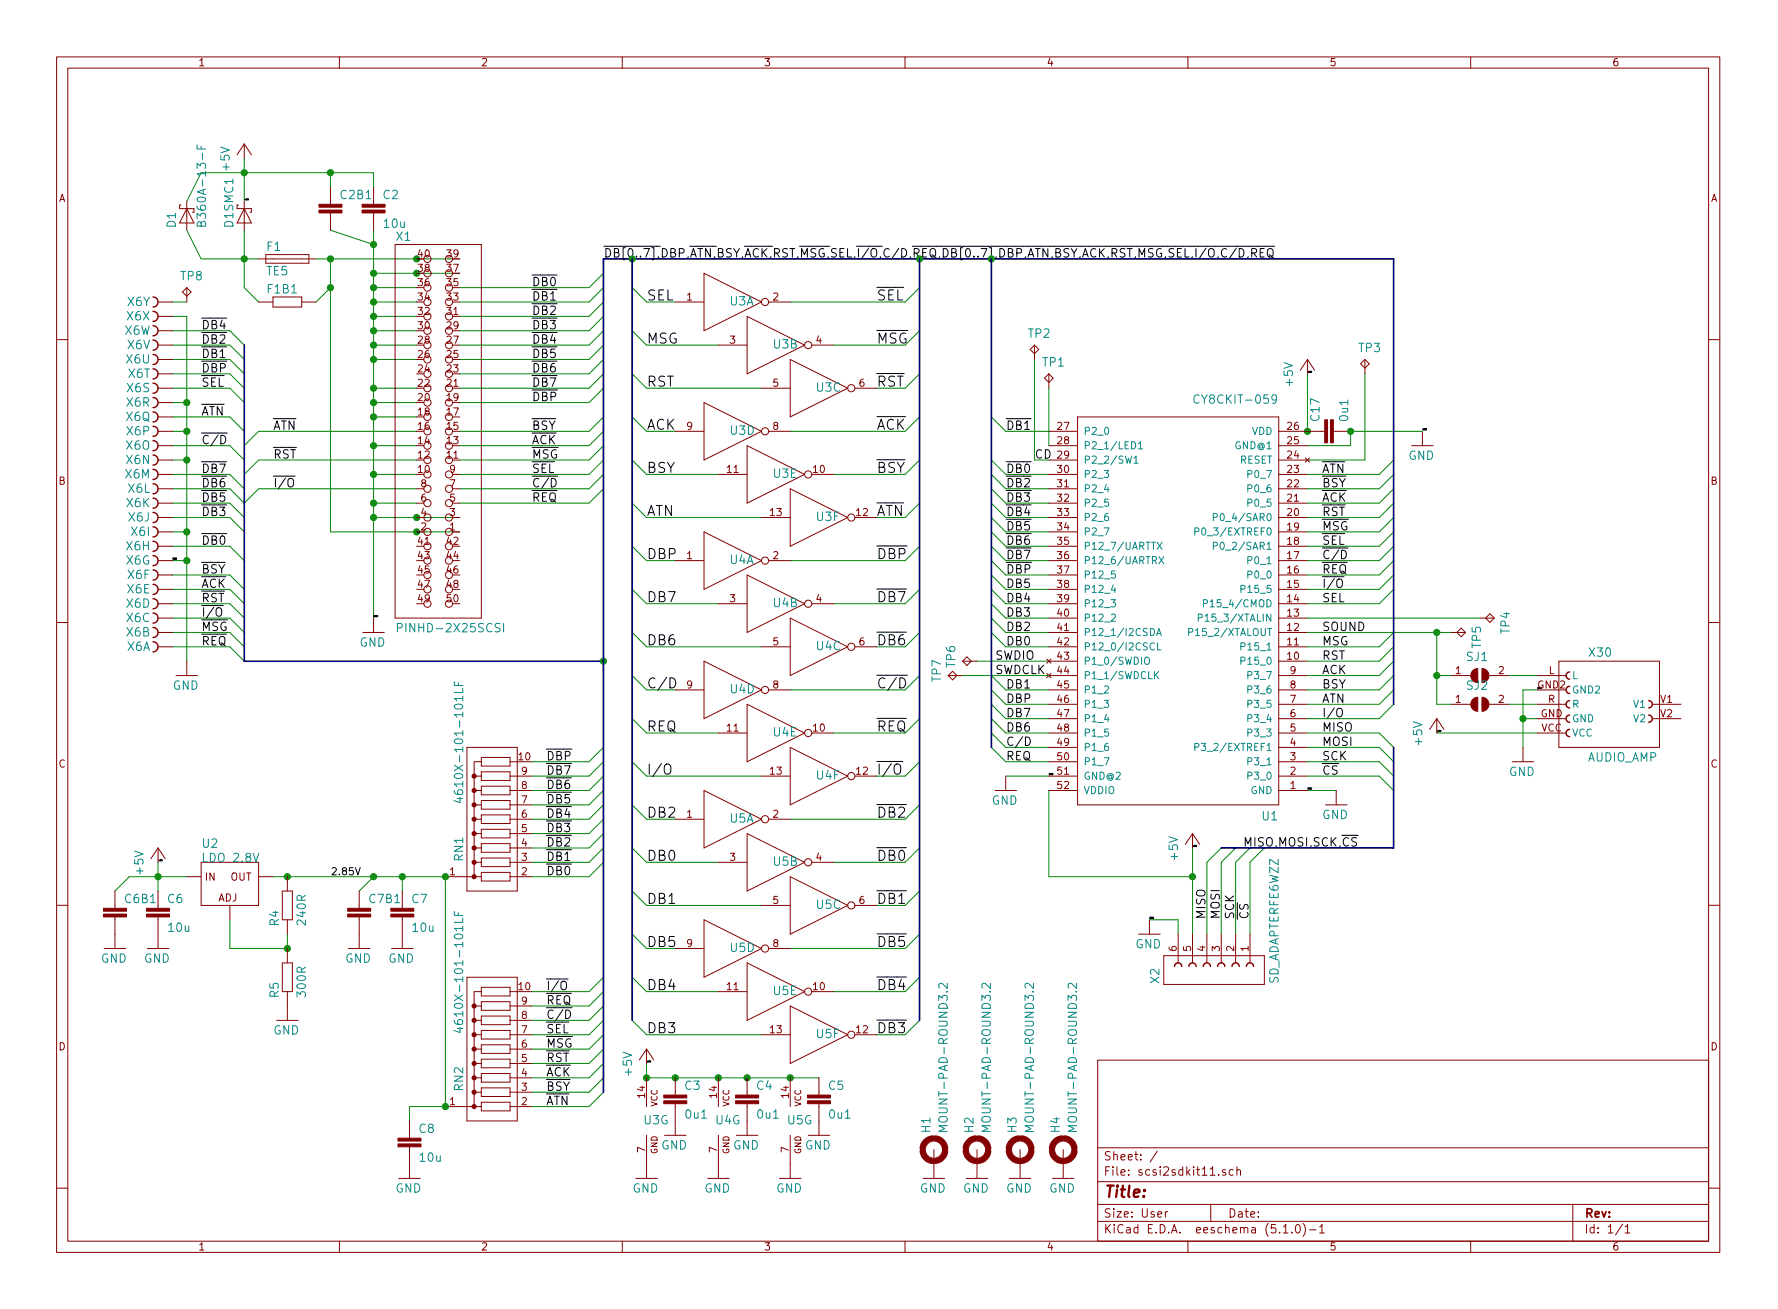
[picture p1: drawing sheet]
<svg xmlns="http://www.w3.org/2000/svg" width="314mm" height="231mm" viewBox="0 0 314 231" stroke-linecap="round" stroke-linejoin="round" font-family="sans-serif">
<defs><g id="words">
<text font-size="2.8" fill="#840000" x="195" y="211.7">Title:</text>
<g font-size="2.5">
<text x="114.3" y="53.1">SEL</text>
<text x="154.9" y="53.1">SEL</text>
<text x="114.3" y="60.8">MSG</text>
<text x="154.9" y="60.8">MSG</text>
<text x="114.3" y="68.4">RST</text>
<text x="154.9" y="68.4">RST</text>
<text x="114.3" y="76">ACK</text>
<text x="154.9" y="76">ACK</text>
<text x="114.3" y="83.6">BSY</text>
<text x="154.9" y="83.6">BSY</text>
<text x="114.3" y="91.2">ATN</text>
<text x="154.9" y="91.2">ATN</text>
<text x="114.3" y="98.9">DBP</text>
<text x="154.9" y="98.9">DBP</text>
<text x="114.3" y="106.5">DB7</text>
<text x="154.9" y="106.5">DB7</text>
<text x="114.3" y="114.1">DB6</text>
<text x="154.9" y="114.1">DB6</text>
<text x="114.3" y="121.7">C/D</text>
<text x="154.9" y="121.7">C/D</text>
<text x="114.3" y="129.3">REQ</text>
<text x="154.9" y="129.3">REQ</text>
<text x="114.3" y="137">I/O</text>
<text x="154.9" y="137">I/O</text>
<text x="114.3" y="144.6">DB2</text>
<text x="154.9" y="144.6">DB2</text>
<text x="114.3" y="152.2">DB0</text>
<text x="154.9" y="152.2">DB0</text>
<text x="114.3" y="159.8">DB1</text>
<text x="154.9" y="159.8">DB1</text>
<text x="114.3" y="167.4">DB5</text>
<text x="154.9" y="167.4">DB5</text>
<text x="114.3" y="175.1">DB4</text>
<text x="154.9" y="175.1">DB4</text>
<text x="114.3" y="182.7">DB3</text>
<text x="154.9" y="182.7">DB3</text>
</g>
<g font-size="2.1" fill="#008484">
<text x="40.6" y="30.1" transform="rotate(-90 40.6 30.1)">+5V</text>
<text x="60.3" y="35.2">C2B1</text>
<text x="67.8" y="35.2">C2</text>
<text x="31.1" y="40.2" transform="rotate(-90 31.1 40.2)">D1</text>
<text x="36.4" y="38.6" transform="rotate(-90 36.4 38.6)">B360A-13-F</text>
<text x="41.2" y="40.1" transform="rotate(-90 41.2 40.1)">D1SMC1</text>
<text x="67.9" y="40.3">10u</text>
<text x="47.2" y="44.4">F1</text>
<text x="70.1" y="42.6">X1</text>
<text x="32" y="49.6">TP8</text>
<text x="47.1" y="48.7">TE5</text>
<text x="47.3" y="51.9">F1B1</text>
<text x="22" y="59.2">X6W</text>
<text x="22.5" y="56.6">X6X</text>
<text x="22.6" y="54.1">X6Y</text>
<text x="129" y="54">U3A</text>
<text x="181.8" y="59.7">TP2</text>
<text x="22.4" y="64.3">X6U</text>
<text x="22.6" y="61.7">X6V</text>
<text x="136.8" y="61.6">U3B</text>
<text x="184.4" y="64.8">TP1</text>
<text x="240.2" y="62.3">TP3</text>
<text x="22.4" y="71.9">X6R</text>
<text x="22.5" y="69.3">X6S</text>
<text x="22.7" y="66.8">X6T</text>
<text x="144.4" y="69.2">U3C</text>
<text x="211.8" y="71.4">CY8CKIT-059</text>
<text x="228.6" y="68.2" transform="rotate(-90 228.6 68.2)">+5V</text>
<text x="22.3" y="74.4">X6Q</text>
<text x="22.5" y="77">X6P</text>
<text x="129.1" y="76.9">U3D</text>
<text x="233.3" y="74.4" transform="rotate(-90 233.3 74.4)">C17</text>
<text x="238.4" y="74.3" transform="rotate(-90 238.4 74.3)">0u1</text>
<text x="22.3" y="79.5">X6O</text>
<text x="22.4" y="82">X6N</text>
<text x="249" y="81.3">GND</text>
<text x="22.2" y="84.6">X6M</text>
<text x="22.4" y="89.7">X6K</text>
<text x="22.7" y="87.1">X6L</text>
<text x="136.7" y="84.5">U3E</text>
<text x="22.7" y="92.2">X6J</text>
<text x="23.3" y="94.7">X6I</text>
<text x="144.4" y="92.1">U3F</text>
<text x="22.3" y="99.8">X6G</text>
<text x="22.4" y="97.3">X6H</text>
<text x="129" y="99.7">U4A</text>
<text x="22.4" y="107.4">X6D</text>
<text x="22.5" y="104.9">X6E</text>
<text x="22.6" y="102.4">X6F</text>
<text x="136.8" y="107.3">U4B</text>
<text x="22.4" y="112.5">X6B</text>
<text x="22.4" y="110">X6C</text>
<text x="71.2" y="111.8">PINHD-2X25SCSI</text>
<text x="266.9" y="112" transform="rotate(-90 266.9 112)">TP4</text>
<text x="22.5" y="115.1">X6A</text>
<text x="63.6" y="114.3">GND</text>
<text x="144.4" y="115">U4C</text>
<text x="168.9" y="118" transform="rotate(-90 168.9 118)">TP6</text>
<text x="259.3" y="116.9">SJ1</text>
<text x="261.8" y="114.6" transform="rotate(-90 261.8 114.6)">TP5</text>
<text x="281" y="116.1">X30</text>
<text x="30.5" y="121.9">GND</text>
<text x="129.1" y="122.6">U4D</text>
<text x="166.3" y="120.5" transform="rotate(-90 166.3 120.5)">TP7</text>
<text x="259.3" y="121.9">SJ2</text>
<text x="136.7" y="130.2">U4E</text>
<text x="251.4" y="131.7" transform="rotate(-90 251.4 131.7)">+5V</text>
<text x="144.4" y="137.8">U4F</text>
<text x="266.8" y="137.2">GND</text>
<text x="280.6" y="134.6">AUDIO_AMP</text>
<text x="81.9" y="139.7" transform="rotate(-90 81.9 139.7)">4610X-101-101LF</text>
<text x="175.3" y="142.3">GND</text>
<text x="35.8" y="149.9">U2</text>
<text x="129" y="145.4">U5A</text>
<text x="223.2" y="145">U1</text>
<text x="233.7" y="144.8">GND</text>
<text x="25.4" y="154.5" transform="rotate(-90 25.4 154.5)">+5V</text>
<text x="36.1" y="152.4">LDO 2.8V</text>
<text x="81.9" y="152.2" transform="rotate(-90 81.9 152.2)">RN1</text>
<text x="136.8" y="153.1">U5B</text>
<text x="208.3" y="152" transform="rotate(-90 208.3 152)">+5V</text>
<text x="22.2" y="159.7">C6B1</text>
<text x="29.7" y="159.7">C6</text>
<text x="65.4" y="159.7">C7B1</text>
<text x="72.8" y="159.7">C7</text>
<text x="144.4" y="160.7">U5C</text>
<text x="29.8" y="164.7">10u</text>
<text x="49.3" y="163.7" transform="rotate(-90 49.3 163.7)">R4</text>
<text x="54.1" y="163.4" transform="rotate(-90 54.1 163.4)">240R</text>
<text x="73" y="164.7">10u</text>
<text x="200.7" y="167.7">GND</text>
<text x="17.8" y="170.2">GND</text>
<text x="25.5" y="170.2">GND</text>
<text x="61" y="170.2">GND</text>
<text x="68.6" y="170.2">GND</text>
<text x="129.1" y="168.3">U5D</text>
<text x="205" y="173.8" transform="rotate(-90 205 173.8)">X2</text>
<text x="49.3" y="176.4" transform="rotate(-90 49.3 176.4)">R5</text>
<text x="54.1" y="176.1" transform="rotate(-90 54.1 176.1)">300R</text>
<text x="136.7" y="175.9">U5E</text>
<text x="226" y="174.1" transform="rotate(-90 226 174.1)">SD_ADAPTERFE6WZZ</text>
<text x="48.3" y="182.9">GND</text>
<text x="81.9" y="180.3" transform="rotate(-90 81.9 180.3)">4610X-101-101LF</text>
<text x="144.4" y="183.5">U5F</text>
<text x="111.7" y="190.1" transform="rotate(-90 111.7 190.1)">+5V</text>
<text x="81.9" y="192.8" transform="rotate(-90 81.9 192.8)">RN2</text>
<text x="121.1" y="192.7">C3</text>
<text x="121.3" y="197.8">0u1</text>
<text x="133.8" y="192.7">C4</text>
<text x="134" y="197.8">0u1</text>
<text x="146.5" y="192.7">C5</text>
<text x="146.7" y="197.8">0u1</text>
<text x="74.1" y="200.3">C8</text>
<text x="113.8" y="198.8">U3G</text>
<text x="116.9" y="203.2">GND</text>
<text x="126.5" y="198.8">U4G</text>
<text x="129.6" y="203.2">GND</text>
<text x="139.2" y="198.8">U5G</text>
<text x="142.3" y="203.2">GND</text>
<text x="164.5" y="200.2" transform="rotate(-90 164.5 200.2)">H1</text>
<text x="167.5" y="199" transform="rotate(-90 167.5 199)">MOUNT-PAD-ROUND3.2</text>
<text x="172.1" y="200.2" transform="rotate(-90 172.1 200.2)">H2</text>
<text x="175.2" y="199" transform="rotate(-90 175.2 199)">MOUNT-PAD-ROUND3.2</text>
<text x="179.7" y="200.2" transform="rotate(-90 179.7 200.2)">H3</text>
<text x="182.8" y="199" transform="rotate(-90 182.8 199)">MOUNT-PAD-ROUND3.2</text>
<text x="187.4" y="200.2" transform="rotate(-90 187.4 200.2)">H4</text>
<text x="190.4" y="199" transform="rotate(-90 190.4 199)">MOUNT-PAD-ROUND3.2</text>
<text x="74.3" y="205.4">10u</text>
<text x="69.9" y="210.8">GND</text>
<text x="111.8" y="210.8">GND</text>
<text x="124.5" y="210.8">GND</text>
<text x="137.2" y="210.8">GND</text>
<text x="162.6" y="210.8">GND</text>
<text x="170.2" y="210.8">GND</text>
<text x="177.9" y="210.8">GND</text>
<text x="185.5" y="210.8">GND</text>
</g>
<g font-size="2.1" fill="#008400">
<text x="106.7" y="45.5">DB[0..7],DBP,ATN,BSY,ACK,RST,MSG,SEL,I/O,C/D,REQ,DB[0..7],DBP,ATN,BSY,ACK,RST,MSG,SEL,I/O,C/D,REQ</text>
<text x="182.9" y="81.1">CD</text>
</g>
<g font-size="2.1">
<text x="94" y="50.6">DB0</text>
<text x="94" y="53.1">DB1</text>
<text x="35.6" y="58.2">DB4</text>
<text x="94" y="55.7">DB2</text>
<text x="94" y="58.2">DB3</text>
<text x="35.6" y="63.3">DB1</text>
<text x="35.6" y="60.8">DB2</text>
<text x="35.6" y="65.8">DBP</text>
<text x="94" y="60.8">DB4</text>
<text x="94" y="63.3">DB5</text>
<text x="94" y="65.8">DB6</text>
<text x="35.6" y="68.4">SEL</text>
<text x="94" y="68.4">DB7</text>
<text x="94" y="70.9">DBP</text>
<text x="35.6" y="73.5">ATN</text>
<text x="48.3" y="76">ATN</text>
<text x="94" y="76">BSY</text>
<text x="177.8" y="76">DB1</text>
<text x="35.6" y="83.6">DB7</text>
<text x="35.6" y="78.5">C/D</text>
<text x="48.3" y="81.1">RST</text>
<text x="94" y="78.5">ACK</text>
<text x="94" y="81.1">MSG</text>
<text x="94" y="83.6">SEL</text>
<text x="177.8" y="83.6">DB0</text>
<text x="233.7" y="83.6">ATN</text>
<text x="35.6" y="88.7">DB5</text>
<text x="35.6" y="86.2">DB6</text>
<text x="48.3" y="86.2">I/O</text>
<text x="94" y="86.2">C/D</text>
<text x="94" y="88.7">REQ</text>
<text x="177.8" y="86.2">DB2</text>
<text x="177.8" y="88.7">DB3</text>
<text x="233.7" y="86.2">BSY</text>
<text x="233.7" y="88.7">ACK</text>
<text x="35.6" y="91.2">DB3</text>
<text x="177.8" y="91.2">DB4</text>
<text x="177.8" y="93.8">DB5</text>
<text x="233.7" y="93.8">MSG</text>
<text x="233.7" y="91.2">RST</text>
<text x="35.6" y="96.3">DB0</text>
<text x="35.6" y="101.4">BSY</text>
<text x="177.8" y="96.3">DB6</text>
<text x="177.8" y="98.9">DB7</text>
<text x="177.8" y="101.4">DBP</text>
<text x="233.7" y="96.3">SEL</text>
<text x="233.7" y="98.9">C/D</text>
<text x="233.7" y="101.4">REQ</text>
<text x="35.6" y="103.9">ACK</text>
<text x="35.6" y="106.5">RST</text>
<text x="177.8" y="106.5">DB4</text>
<text x="177.8" y="103.9">DB5</text>
<text x="233.7" y="106.5">SEL</text>
<text x="233.7" y="103.9">I/O</text>
<text x="35.6" y="111.6">MSG</text>
<text x="35.6" y="109">I/O</text>
<text x="177.8" y="111.6">DB2</text>
<text x="177.8" y="109">DB3</text>
<text x="233.7" y="111.6">SOUND</text>
<text x="35.6" y="114.1">REQ</text>
<text x="175.9" y="116.6">SWDIO</text>
<text x="175.9" y="119.2">SWDCLK</text>
<text x="177.8" y="114.1">DB0</text>
<text x="233.7" y="116.6">RST</text>
<text x="233.7" y="114.1">MSG</text>
<text x="233.7" y="119.2">ACK</text>
<text x="177.8" y="124.3">DBP</text>
<text x="177.8" y="121.7">DB1</text>
<text x="233.7" y="121.7">BSY</text>
<text x="233.7" y="124.3">ATN</text>
<text x="177.8" y="131.9">C/D</text>
<text x="177.8" y="129.3">DB6</text>
<text x="177.8" y="126.8">DB7</text>
<text x="233.7" y="126.8">I/O</text>
<text x="233.7" y="129.3">MISO</text>
<text x="233.7" y="131.9">MOSI</text>
<text x="96.5" y="137">DB7</text>
<text x="96.5" y="134.4">DBP</text>
<text x="177.8" y="134.4">REQ</text>
<text x="233.7" y="134.4">SCK</text>
<text x="233.7" y="137">CS</text>
<text x="96.5" y="142">DB5</text>
<text x="96.5" y="139.5">DB6</text>
<text x="96.5" y="149.7">DB2</text>
<text x="96.5" y="147.1">DB3</text>
<text x="96.5" y="144.6">DB4</text>
<text x="219.7" y="149.7">MISO,MOSI,SCK,CS</text>
<text x="96.5" y="154.7">DB0</text>
<text x="96.5" y="152.2">DB1</text>
<text x="213.1" y="162.6" transform="rotate(-90 213.1 162.6)">MISO</text>
<text x="215.6" y="162.6" transform="rotate(-90 215.6 162.6)">MOSI</text>
<text x="218.2" y="162.6" transform="rotate(-90 218.2 162.6)">SCK</text>
<text x="220.7" y="162.6" transform="rotate(-90 220.7 162.6)">CS</text>
<text x="96.5" y="177.6">REQ</text>
<text x="96.5" y="175.1">I/O</text>
<text x="96.5" y="185.2">MSG</text>
<text x="96.5" y="182.7">SEL</text>
<text x="96.5" y="180.1">C/D</text>
<text x="96.5" y="190.3">ACK</text>
<text x="96.5" y="187.8">RST</text>
<text x="96.5" y="192.8">BSY</text>
<text x="96.5" y="195.4">ATN</text>
</g>
<g font-size="2.1" fill="#840000">
<text x="195" y="207.9">File: scsi2sdkit11.sch</text>
<text x="195" y="205.2">Sheet: /</text>
<text x="195" y="215.3">Size: User</text>
<text x="217" y="215.3">Date:</text>
<text x="280" y="215.3">Rev:</text>
<text x="195" y="218.1">KiCad E.D.A. eeschema (5.1.0)-1</text>
<text x="280" y="218.1">Id: 1/1</text>
</g>
<g font-size="1.8" fill="#840000">
<text x="35" y="11.7">1</text>
<text x="85" y="11.7">2</text>
<text x="135" y="11.7">3</text>
<text x="185" y="11.7">4</text>
<text x="235" y="11.7">5</text>
<text x="285" y="11.7">6</text>
<text x="10.4" y="35.7">A</text>
<text x="302.4" y="35.7">A</text>
<text x="74" y="45.5">40</text>
<text x="79" y="45.5">39</text>
<text x="74" y="53.1">34</text>
<text x="74" y="50.6">36</text>
<text x="74" y="48.1">38</text>
<text x="79" y="53.1">33</text>
<text x="79" y="50.6">35</text>
<text x="79" y="48.1">37</text>
<text x="121.4" y="53.1">1</text>
<text x="136.7" y="53.1">2</text>
<text x="74" y="58.2">30</text>
<text x="74" y="55.7">32</text>
<text x="79" y="58.2">29</text>
<text x="79" y="55.7">31</text>
<text x="74" y="65.8">24</text>
<text x="74" y="63.3">26</text>
<text x="74" y="60.8">28</text>
<text x="79" y="65.8">23</text>
<text x="79" y="63.3">25</text>
<text x="79" y="60.8">27</text>
<text x="129.1" y="60.8">3</text>
<text x="144.3" y="60.8">4</text>
<text x="74" y="70.9">20</text>
<text x="74" y="68.4">22</text>
<text x="79" y="70.9">19</text>
<text x="79" y="68.4">21</text>
<text x="136.7" y="68.4">5</text>
<text x="151.9" y="68.4">6</text>
<text x="74" y="76">16</text>
<text x="74" y="73.5">18</text>
<text x="79" y="76">15</text>
<text x="79" y="73.5">17</text>
<text x="121.4" y="76">9</text>
<text x="136.7" y="76">8</text>
<text x="187" y="76">27</text>
<text x="227.6" y="76">26</text>
<text x="74" y="83.6">10</text>
<text x="74" y="81.1">12</text>
<text x="74" y="78.5">14</text>
<text x="79" y="81.1">11</text>
<text x="79" y="78.5">13</text>
<text x="79.5" y="83.6">9</text>
<text x="128.6" y="83.6">11</text>
<text x="143.8" y="83.6">10</text>
<text x="187" y="78.5">28</text>
<text x="187" y="81.1">29</text>
<text x="187" y="83.6">30</text>
<text x="227.6" y="83.6">23</text>
<text x="227.6" y="81.1">24</text>
<text x="227.6" y="78.5">25</text>
<text x="10.4" y="85.7">B</text>
<text x="74.4" y="88.7">6</text>
<text x="74.4" y="86.2">8</text>
<text x="79.5" y="88.7">5</text>
<text x="79.5" y="86.2">7</text>
<text x="187" y="86.2">31</text>
<text x="187" y="88.7">32</text>
<text x="227.6" y="88.7">21</text>
<text x="227.6" y="86.2">22</text>
<text x="302.4" y="85.7">B</text>
<text x="74.4" y="93.8">2</text>
<text x="74.4" y="91.2">4</text>
<text x="79.5" y="93.8">1</text>
<text x="79.5" y="91.2">3</text>
<text x="136.2" y="91.2">13</text>
<text x="151.4" y="91.2">12</text>
<text x="187" y="91.2">33</text>
<text x="187" y="93.8">34</text>
<text x="227.6" y="93.8">19</text>
<text x="227.6" y="91.2">20</text>
<text x="74" y="96.3">41</text>
<text x="74" y="98.9">43</text>
<text x="74" y="101.4">45</text>
<text x="79" y="96.3">42</text>
<text x="79" y="98.9">44</text>
<text x="79" y="101.4">46</text>
<text x="121.4" y="98.9">1</text>
<text x="136.7" y="98.9">2</text>
<text x="187" y="96.3">35</text>
<text x="187" y="98.9">36</text>
<text x="187" y="101.4">37</text>
<text x="227.6" y="101.4">16</text>
<text x="227.6" y="98.9">17</text>
<text x="227.6" y="96.3">18</text>
<text x="74" y="103.9">47</text>
<text x="74" y="106.5">49</text>
<text x="79" y="103.9">48</text>
<text x="79" y="106.5">50</text>
<text x="129.1" y="106.5">3</text>
<text x="144.3" y="106.5">4</text>
<text x="187" y="103.9">38</text>
<text x="187" y="106.5">39</text>
<text x="227.6" y="106.5">14</text>
<text x="227.6" y="103.9">15</text>
<text x="187" y="109">40</text>
<text x="187" y="111.6">41</text>
<text x="227.6" y="111.6">12</text>
<text x="227.6" y="109">13</text>
<text x="136.7" y="114.1">5</text>
<text x="151.9" y="114.1">6</text>
<text x="187" y="114.1">42</text>
<text x="187" y="116.6">43</text>
<text x="187" y="119.2">44</text>
<text x="227.6" y="116.6">10</text>
<text x="227.6" y="114.1">11</text>
<text x="228.1" y="119.2">9</text>
<text x="257.3" y="119.2">1</text>
<text x="264.9" y="119.2">2</text>
<text x="273.8" y="119.2">L</text>
<text x="121.4" y="121.7">9</text>
<text x="136.7" y="121.7">8</text>
<text x="187" y="121.7">45</text>
<text x="187" y="124.3">46</text>
<text x="228.1" y="124.3">7</text>
<text x="228.1" y="121.7">8</text>
<text x="257.3" y="124.3">1</text>
<text x="264.9" y="124.3">2</text>
<text x="271.9" y="121.7">GND2</text>
<text x="273.7" y="124.3">R</text>
<text x="293.6" y="124.3">V1</text>
<text x="128.6" y="129.3">11</text>
<text x="143.8" y="129.3">10</text>
<text x="187" y="126.8">47</text>
<text x="187" y="129.3">48</text>
<text x="187" y="131.9">49</text>
<text x="228.1" y="131.9">4</text>
<text x="228.1" y="129.3">5</text>
<text x="228.1" y="126.8">6</text>
<text x="272.4" y="126.8">GND</text>
<text x="272.5" y="129.3">VCC</text>
<text x="293.6" y="126.8">V2</text>
<text x="10.4" y="135.7">C</text>
<text x="91.7" y="134.4">10</text>
<text x="92.2" y="137">9</text>
<text x="136.2" y="137">13</text>
<text x="151.4" y="137">12</text>
<text x="187" y="134.4">50</text>
<text x="187" y="137">51</text>
<text x="228.1" y="137">2</text>
<text x="228.1" y="134.4">3</text>
<text x="302.4" y="135.7">C</text>
<text x="92.2" y="142">7</text>
<text x="92.2" y="139.5">8</text>
<text x="187" y="139.5">52</text>
<text x="228.1" y="139.5">1</text>
<text x="92.2" y="149.7">4</text>
<text x="92.2" y="147.1">5</text>
<text x="92.2" y="144.6">6</text>
<text x="121.4" y="144.6">1</text>
<text x="136.7" y="144.6">2</text>
<text x="36.3" y="155.7">IN</text>
<text x="40.7" y="155.7">OUT</text>
<text x="79.5" y="154.7">1</text>
<text x="92.2" y="154.7">2</text>
<text x="92.2" y="152.2">3</text>
<text x="129.1" y="152.2">3</text>
<text x="144.3" y="152.2">4</text>
<text x="38.5" y="159.4">ADJ</text>
<text x="136.7" y="159.8">5</text>
<text x="151.9" y="159.8">6</text>
<text x="121.4" y="167.4">9</text>
<text x="136.7" y="167.4">8</text>
<text x="208" y="168.2" transform="rotate(-90 208 168.2)">6</text>
<text x="210.6" y="168.2" transform="rotate(-90 210.6 168.2)">5</text>
<text x="213.1" y="168.2" transform="rotate(-90 213.1 168.2)">4</text>
<text x="215.6" y="168.2" transform="rotate(-90 215.6 168.2)">3</text>
<text x="218.2" y="168.2" transform="rotate(-90 218.2 168.2)">2</text>
<text x="220.7" y="168.2" transform="rotate(-90 220.7 168.2)">1</text>
<text x="91.7" y="175.1">10</text>
<text x="92.2" y="177.6">9</text>
<text x="128.6" y="175.1">11</text>
<text x="143.8" y="175.1">10</text>
<text x="10.4" y="185.7">D</text>
<text x="92.2" y="185.2">6</text>
<text x="92.2" y="182.7">7</text>
<text x="92.2" y="180.1">8</text>
<text x="136.2" y="182.7">13</text>
<text x="151.4" y="182.7">12</text>
<text x="302.4" y="185.7">D</text>
<text x="92.2" y="190.3">4</text>
<text x="92.2" y="187.8">5</text>
<text x="79.5" y="195.4">1</text>
<text x="92.2" y="195.4">2</text>
<text x="92.2" y="192.8">3</text>
<text x="114" y="194.1" transform="rotate(-90 114 194.1)">14</text>
<text x="126.7" y="194.1" transform="rotate(-90 126.7 194.1)">14</text>
<text x="139.4" y="194.1" transform="rotate(-90 139.4 194.1)">14</text>
<text x="114" y="203.7" transform="rotate(-90 114 203.7)">7</text>
<text x="126.7" y="203.7" transform="rotate(-90 126.7 203.7)">7</text>
<text x="139.4" y="203.7" transform="rotate(-90 139.4 203.7)">7</text>
<text x="35" y="221.1">1</text>
<text x="85" y="221.1">2</text>
<text x="135" y="221.1">3</text>
<text x="185" y="221.1">4</text>
<text x="235" y="221.1">5</text>
<text x="285" y="221.1">6</text>
</g>
<g font-size="1.8" fill="#008484">
<text x="191.5" y="76.9">P2_0</text>
<text x="221.3" y="76.9">VDD</text>
<text x="191.5" y="79.4">P2_1/LED1</text>
<text x="191.5" y="82">P2_2/SW1</text>
<text x="218.4" y="79.4">GND@1</text>
<text x="219.2" y="82">RESET</text>
<text x="191.5" y="84.5">P2_3</text>
<text x="191.5" y="87">P2_4</text>
<text x="191.5" y="89.6">P2_5</text>
<text x="220.9" y="89.6">P0_5</text>
<text x="220.9" y="87">P0_6</text>
<text x="220.9" y="84.5">P0_7</text>
<text x="191.5" y="92.1">P2_6</text>
<text x="191.5" y="94.7">P2_7</text>
<text x="212.5" y="94.7">P0_3/EXTREF0</text>
<text x="215.7" y="92.1">P0_4/SAR0</text>
<text x="191.5" y="97.2">P12_7/UARTTX</text>
<text x="191.5" y="99.7">P12_6/UARTRX</text>
<text x="215.7" y="97.2">P0_2/SAR1</text>
<text x="220.9" y="99.7">P0_1</text>
<text x="191.5" y="102.3">P12_5</text>
<text x="191.5" y="104.8">P12_4</text>
<text x="191.5" y="107.4">P12_3</text>
<text x="214" y="107.4">P15_4/CMOD</text>
<text x="219.9" y="104.8">P15_5</text>
<text x="220.9" y="102.3">P0_0</text>
<text x="191.5" y="109.9">P12_2</text>
<text x="191.5" y="112.4">P12_1/I2CSDA</text>
<text x="211.1" y="112.4">P15_2/XTALOUT</text>
<text x="213.1" y="109.9">P15_3/XTALIN</text>
<text x="191.5" y="115">P12_0/I2CSCL</text>
<text x="191.5" y="117.5">P1_0/SWDIO</text>
<text x="219.9" y="117.5">P15_0</text>
<text x="219.9" y="115">P15_1</text>
<text x="191.5" y="120.1">P1_1/SWDCLK</text>
<text x="191.5" y="122.6">P1_2</text>
<text x="191.5" y="125.1">P1_3</text>
<text x="220.9" y="125.1">P3_5</text>
<text x="220.9" y="122.6">P3_6</text>
<text x="220.9" y="120.1">P3_7</text>
<text x="277.9" y="122.6">GND2</text>
<text x="277.9" y="120.1">L</text>
<text x="277.9" y="125.1">R</text>
<text x="288.9" y="125.1">V1</text>
<text x="191.5" y="127.7">P1_4</text>
<text x="191.5" y="130.2">P1_5</text>
<text x="220.9" y="130.2">P3_3</text>
<text x="220.9" y="127.7">P3_4</text>
<text x="277.9" y="127.7">GND</text>
<text x="277.9" y="130.2">VCC</text>
<text x="288.9" y="127.7">V2</text>
<text x="191.5" y="132.8">P1_6</text>
<text x="191.5" y="135.3">P1_7</text>
<text x="191.5" y="137.8">GND@2</text>
<text x="212.5" y="132.8">P3_2/EXTREF1</text>
<text x="220.9" y="137.8">P3_0</text>
<text x="220.9" y="135.3">P3_1</text>
<text x="191.5" y="140.4">VDDIO</text>
<text x="221.1" y="140.4">GND</text>
</g>
<text font-size="1.8" x="58.4" y="154.7">2.85V</text>
<g font-size="1.5" fill="#840000">
<text x="116.2" y="195.7" transform="rotate(-90 116.2 195.7)">VCC</text>
<text x="128.9" y="195.7" transform="rotate(-90 128.9 195.7)">VCC</text>
<text x="141.6" y="195.7" transform="rotate(-90 141.6 195.7)">VCC</text>
<text x="116.2" y="204" transform="rotate(-90 116.2 204)">GND</text>
<text x="128.9" y="204" transform="rotate(-90 128.9 204)">GND</text>
<text x="141.6" y="204" transform="rotate(-90 141.6 204)">GND</text>
</g>
<g font-size=".4">
<text x="43.2" y="35.4">+5V</text>
<text x="231.1" y="65.9">+5V</text>
<text x="251.5" y="76.1">GND</text>
<text x="30.5" y="98.9">GND</text>
<text x="66" y="109.1">GND</text>
<text x="271.8" y="121.8">GND</text>
<text x="254" y="129.4">+5V</text>
<text x="185.4" y="137">GND</text>
<text x="231.1" y="139.6">GND</text>
<text x="210.8" y="149.7">+5V</text>
<text x="27.9" y="152.3">+5V</text>
<text x="203.2" y="162.4">GND</text>
<text x="114.3" y="187.8">+5V</text>
</g>
</g></defs>
<g fill="none" stroke="#840000" stroke-width=".18">
<path d="M10 10.1h294v211.3h-294zM12 12h290.1v207.4h-290.1zM60 10.1v1.9M110 10.1v1.9M160 10.1v1.9M210 10.1v1.9M260 10.1v1.9M32 36.2h-.3v.7h2.6M33 36.9l1.3 2.5h-2.6zM33 35.6v5.1M34 37.5h.3M41.9 36.9h2.5v.6h-.2"/>
<path d="M41.9 36.2h.3M43.2 25.5l-1.3 1.9M43.2 25.5l1.2 1.9M43.2 25.5v2.5M43.2 35.6v5.1M43.2 36.9l1.2 2.5h-2.5zM58.4 33.1v3M58.4 37.6v3.1M66 33.1v3M66 37.6v3.1M27.9 53.4h2.6M27.9 58.5h2.6"/>
<path d="M27.9 55.9h2.6M32.3 51.6l.7-.7 .8 .7-.8 .8zM33 50.9v2.5M45.7 53.4h2.6M45.7 45.8h10.2M47 45h7.6v1.5h-7.6zM48.3 52.5h5v1.8h-5zM53.3 53.4h2.6M69.8 43.2h15.3v66.1h-15.3zM119.4 53.4h5.1M124.5 48.3l10.1 5.1-10.1 5.1zM132.1 55.9l10.1 5.1-10.1 5.1z"/>
<path d="M135.9 53.4h3.8M10 60h2M27.9 61h2.6M27.9 68.6h2.6M27.9 76.3h2.6M27.9 78.8h2.6M27.9 73.7h2.6M27.9 71.2h2.6M27.9 66.1h2.6M27.9 63.6h2.6M119.4 76.3h5.1M124.5 71.2l10.1 5.1-10.1 5z"/>
<path d="M127 61h5.1M132.1 78.8l10.1 5.1-10.1 5.1zM134.6 68.6h5.1M135.9 76.3h3.8M139.7 63.6l10.2 5-10.2 5.1zM143.5 61h3.8M151.1 68.6h3.8M182.1 61.8l.8-.8 .7 .8-.7 .7zM182.9 61v2.6M184.7 66.9l.7-.8 .8 .8-.8 .7zM185.4 76.3h5.1M185.4 78.8h5.1"/>
<path d="M185.4 66.1v2.5M190.5 73.7h35.6v68.6h-35.6zM226.1 76.3h8.1M226.1 78.8h5M231.1 63.6l-1.2 1.9M231.1 63.6l1.3 1.9M231.1 63.6v2.5M235.7 76.3h3.1M240.5 64.3l.8-.7 .8 .7-.8 .8zM241.3 63.6v2.5M249.6 78.8h3.8M251.5 76.3v2.5"/>
<path d="M302.1 60h1.9M27.9 83.9h2.6M27.9 91.5h2.6M27.9 99.1h2.6M27.9 96.6h2.6M27.9 94h2.6M27.9 89h2.6M27.9 86.4h2.6M27.9 81.3h2.6M73.7 91.5h1.2M73.7 94h1.2M73.7 89h1.2"/>
<path d="M73.7 86.4h1.2M80 83.9h1.3M80 91.5h1.3M80 94h1.3M80 89h1.3M80 86.4h1.3M119.4 99.1h5.1M124.5 94l10.1 5.1-10.1 5.1zM127 83.9h5.1M134.6 91.5h5.1M135.9 99.1h3.8M139.7 86.4l10.2 5.1-10.2 5.1z"/>
<path d="M143.5 83.9h3.8M151.1 91.5h3.8M185.4 83.9h5.1M185.4 91.5h5.1M185.4 99.1h5.1M185.4 96.6h5.1M185.4 94h5.1M185.4 89h5.1M185.4 86.4h5.1M185.4 81.3h5.1M226.1 83.9h5M226.1 91.5h5"/>
<path d="M226.1 99.1h5M226.1 96.6h5M226.1 94h5M226.1 89h5M226.1 86.4h5M226.1 81.3h5M230.8 81l.7 .7M231.5 81l-.7 .7M10 110.1h2M27.9 111.8h2.6M27.9 106.7h2.6M27.9 114.4h2.6"/>
<path d="M27.9 109.3h2.6M27.9 104.2h2.6M27.9 101.7h2.6M31.1 119.4h3.8M33 116.9v2.5M64.1 111.8h3.8M66 109.3v2.5M124.5 116.9l10.1 5.1-10.1 5.1zM127 106.7h5.1M132.1 101.7l10.1 5-10.1 5.1zM134.6 114.4h5.1M139.7 109.3l10.2 5.1-10.2 5z"/>
<path d="M143.5 106.7h3.8M151.1 114.4h3.8M167.6 119.4h2.6M167.6 119.4l.8-.7 .8 .7-.8 .8zM170.2 116.9h2.5M170.9 116.1l.8 .8-.8 .8-.7-.8zM185 116.5l.8 .8M185 119.1l.8 .7M185.4 111.8h5.1M185.4 106.7h5.1M185.4 114.4h5.1M185.4 116.9h5.1"/>
<path d="M185.4 109.3h5.1M185.4 104.2h5.1M185.4 101.7h5.1M185.4 119.4h5.1M185.8 116.5l-.8 .8M185.8 119.1l-.8 .7M226.1 111.8h5M226.1 106.7h5M226.1 114.4h5M226.1 116.9h5M226.1 109.3h5M226.1 104.2h5"/>
<path d="M226.1 101.7h5M226.1 119.4h5M256.5 111.8h2.6M256.5 119.4h3.5M258.3 111.1l.8 .7-.8 .8-.7-.8zM261.6 109.3h2.6M263.3 119.4h3.4M263.4 108.5l.8 .8-.8 .7-.8-.7zM271.8 119.4h5.1M275.6 116.9h17.8v15.2h-17.8zM302.1 110.1h1.9M82.5 132.1h8.9v25.4h-8.9z"/>
<path d="M83.8 137.2h1.3M83.8 139.8h1.3M85.1 133.9h5.1v1.5h-5.1zM85.1 136.5h5.1v1.5h-5.1zM85.1 139h5.1v1.5h-5.1zM85.1 134.7h-1.3v20.3M90.2 137.2h3.8M90.2 139.8h3.8M90.2 134.7h1.2M119.4 122h5.1M124.5 139.8l10.1 5-10.1 5.1zM127 129.6h5.1"/>
<path d="M132.1 124.5l10.1 5.1-10.1 5.1zM134.6 137.2h5.1M135.9 122h3.8M139.7 132.1l10.2 5.1-10.2 5.1zM143.5 129.6h3.8M151.1 137.2h3.8M175.9 139.8h3.8M177.8 137.2v2.6M185.4 122h5.1M185.4 129.6h5.1M185.4 137.2h5.1M185.4 139.8h5.1"/>
<path d="M185.4 134.7h5.1M185.4 132.1h5.1M185.4 124.5h5.1M185.4 127.1h5.1M226.1 122h5M226.1 129.6h5M226.1 137.2h5M226.1 139.8h5M226.1 134.7h5M226.1 132.1h5M226.1 124.5h5M226.1 127.1h5"/>
<path d="M236.2 139.8v2.5M254 127.1l-1.3 1.9M254 127.1l1.3 1.9M254 127.1v2.5M256.5 124.5h3.5M263.3 124.5h3.4M267.3 134.7h3.8M269.2 132.1v2.6M271.8 122h5.1M271.8 129.6h5.1M271.8 124.5h5.1M271.8 127.1h5.1"/>
<path d="M292.1 124.5h5.1M292.1 127.1h5.1M20.3 157.5v3.1M27.9 149.9l-1.2 1.9M27.9 149.9l1.3 1.9M27.9 149.9v2.6M27.9 157.5v3.1M33 155h2.6M35.6 152.5h10.1v7.6h-10.1zM45.7 155h2.6M49.9 157.5h1.8v5.1h-1.8zM50.8 155v2.5"/>
<path d="M63.5 157.5v3.1M71.1 157.5v3.1M78.7 155h6.4M83.8 144.8h1.3M83.8 152.5h1.3M83.8 149.9h1.3M83.8 147.4h1.3M83.8 142.3h1.3M85.1 141.5h5.1v1.6h-5.1zM85.1 144.1h5.1v1.5h-5.1zM85.1 146.6h5.1v1.5h-5.1zM85.1 149.2h5.1v1.5h-5.1z"/>
<path d="M85.1 151.7h5.1v1.5h-5.1zM85.1 154.2h5.1v1.6h-5.1zM90.2 144.8h3.8M90.2 152.5h3.8M90.2 155h3.8M90.2 149.9h3.8M90.2 147.4h3.8M90.2 142.3h3.8M119.4 144.8h5.1M127 152.5h5.1M132.1 147.4l10.1 5.1-10.1 5zM135.9 144.8h3.8"/>
<path d="M139.7 155l10.2 5.1-10.2 5.1zM143.5 152.5h3.8M210.8 147.4l-1.3 1.9M210.8 147.4l1.3 1.9M210.8 147.4v2.5M234.3 142.3h3.8M10 160h2M18.4 167.7h3.8M20.3 162.1v5.6M26 167.7h3.8M27.9 162.1v5.6M40.6 160.1v2.5"/>
<path d="M49.9 170.2h1.8v5.1h-1.8zM50.8 162.6v2.6M50.8 167.7v2.5M50.8 175.3v5.1M61.6 167.7h3.8M63.5 162.1v5.6M69.2 167.7h3.8M71.1 162.1v5.6M82.5 172.8h8.9v25.4h-8.9zM83.8 177.9h1.3M85.1 175.3h-1.3v20.3M85.1 174.6h5.1v1.5h-5.1z"/>
<path d="M85.1 177.1h5.1v1.5h-5.1zM85.1 179.6h5.1v1.6h-5.1zM90.2 175.3h1.2M90.2 177.9h3.8M119.4 167.7h5.1M124.5 162.6l10.1 5.1-10.1 5.1zM127 175.3h5.1M132.1 170.2l10.1 5.1-10.1 5.1zM134.6 160.1h5.1M135.9 167.7h3.8M139.7 177.9l10.2 5-10.2 5.1zM143.5 175.3h3.8"/>
<path d="M151.1 160.1h3.8M201.3 165.2h3.8M203.2 162.6v2.6M205.7 169h17.8v5h-17.8zM208.3 165.2v5M210.8 165.2v5M213.4 165.2v5M215.9 165.2v5M218.4 165.2v5M221 165.2v5M302.1 160h1.9M48.9 180.4h3.8"/>
<path d="M72.4 198.2v3M78.7 195.6h6.4M83.8 182.9h1.3M83.8 193.1h1.3M83.8 190.6h1.3M83.8 188h1.3M83.8 185.5h1.3M83.8 180.4h1.3M85.1 182.2h5.1v1.5h-5.1zM85.1 184.7h5.1v1.5h-5.1zM85.1 187.3h5.1v1.5h-5.1zM85.1 189.8h5.1v1.5h-5.1z"/>
<path d="M85.1 192.3h5.1v1.6h-5.1zM85.1 194.9h5.1v1.5h-5.1zM90.2 182.9h3.8M90.2 195.6h3.8M90.2 193.1h3.8M90.2 190.6h3.8M90.2 188h3.8M90.2 185.5h3.8M90.2 180.4h3.8M114.3 185.5v2.5M114.3 190.6v5M114.3 185.5l-1.3 1.9"/>
<path d="M114.3 185.5l1.3 1.9M119.4 190.6v3M119.4 195.1v5.6M127 190.6v5M132.1 190.6v3M132.1 195.1v5.6M134.6 182.9h5.1M139.7 190.6v5M144.8 190.6v3M144.8 195.1v5.6M151.1 182.9h3.8M194.1 187.4h108v32h-108z"/>
<path d="M10 210.1h2M60 219.4v2M70.5 208.3h3.8M72.4 202.7v5.6M110 219.4v2M112.4 208.3h3.8M114.3 200.7v7.6M117.5 200.7h3.8M125.1 208.3h3.8M127 200.7v7.6M130.2 200.7h3.8M137.8 208.3h3.8"/>
<path d="M139.7 200.7v7.6M142.9 200.7h3.8M160 219.4v2M163.2 208.3h3.8M165.1 203.3v5M170.8 208.3h3.8M172.7 203.3v5M178.4 208.3h3.8M180.3 203.3v5M186.1 208.3h3.8M188 203.3v5M194.1 215.9h108"/>
<path d="M194.1 212.9h108M194.1 208.9h108M194.1 202.9h108M204.6 203.5l-1.3 1.9M206 214.2v1M206.5 214.2l-.5 .3M210 219.4v2M214 212.9v3M215.4 207.6v.2M216.7 206.9l-.4-.1-.2 .2 .1 .2 .5 .1v.4h-.6M218 206.9l-.4-.1-.3 .3 .1 .5 .2 .2 .4-.1M218.7 206.9l.2-.1 .3 .1 .1 .9"/>
<path d="M218.7 206.3v1.5M226.9 216.9l.4-.4v1.5M226.9 218h.8M228.4 217.9v.1M229.2 216.6l.2-.1a.8 .8 0 0 1 .5 .7 .8 .8 0 0 1-.5 .8 1 1 0 0 1-.2-1.4zM230.4 216.3a1.71 1.71 0 0 1 0 2.3M231.5 217.4h1.1M233.3 216.9l.4-.4v1.5M233.3 218h.8M260 219.4v2M278.1 212.9v6.5M286.9 216.4l-1.3 1.9"/>
<path d="M287.3 216.9l.4-.4v1.5M287.3 218h.9M302.1 210.1h1.9"/>
<circle cx="75.6" cy="58.5" r=".63"/>
<circle cx="75.6" cy="55.9" r=".63"/>
<circle cx="75.6" cy="50.9" r=".63"/>
<circle cx="75.6" cy="45.8" r=".63"/>
<circle cx="75.6" cy="53.4" r=".63"/>
<circle cx="75.6" cy="48.3" r=".63"/>
<circle cx="79.4" cy="58.5" r=".63"/>
<circle cx="79.4" cy="50.9" r=".63"/>
<circle cx="79.4" cy="48.3" r=".63"/>
<circle cx="79.4" cy="53.4" r=".63"/>
<circle cx="79.4" cy="45.8" r=".63"/>
<circle cx="79.4" cy="55.9" r=".63"/>
<circle cx="135.3" cy="53.4" r=".63"/>
<circle cx="75.6" cy="63.6" r=".63"/>
<circle cx="75.6" cy="61" r=".63"/>
<circle cx="75.6" cy="68.6" r=".63"/>
<circle cx="75.6" cy="76.3" r=".63"/>
<circle cx="75.6" cy="73.7" r=".63"/>
<circle cx="75.6" cy="71.2" r=".63"/>
<circle cx="75.6" cy="66.1" r=".63"/>
<circle cx="75.6" cy="78.8" r=".63"/>
<circle cx="79.4" cy="61" r=".63"/>
<circle cx="79.4" cy="71.2" r=".63"/>
<circle cx="79.4" cy="68.6" r=".63"/>
<circle cx="79.4" cy="66.1" r=".63"/>
<circle cx="79.4" cy="63.6" r=".63"/>
<circle cx="79.4" cy="73.7" r=".63"/>
<circle cx="79.4" cy="76.3" r=".63"/>
<circle cx="79.4" cy="78.8" r=".63"/>
<circle cx="135.3" cy="76.3" r=".63"/>
<circle cx="142.9" cy="61" r=".63"/>
<circle cx="150.5" cy="68.6" r=".63"/>
<circle cx="75.6" cy="94" r=".63"/>
<circle cx="75.6" cy="99.1" r=".63"/>
<circle cx="75.6" cy="91.5" r=".63"/>
<circle cx="75.6" cy="81.3" r=".63"/>
<circle cx="75.6" cy="89" r=".63"/>
<circle cx="75.6" cy="83.9" r=".63"/>
<circle cx="75.6" cy="86.4" r=".63"/>
<circle cx="75.6" cy="96.6" r=".63"/>
<circle cx="79.4" cy="83.9" r=".63"/>
<circle cx="79.4" cy="89" r=".63"/>
<circle cx="79.4" cy="91.5" r=".63"/>
<circle cx="79.4" cy="99.1" r=".63"/>
<circle cx="79.4" cy="94" r=".63"/>
<circle cx="79.4" cy="81.3" r=".63"/>
<circle cx="79.4" cy="86.4" r=".63"/>
<circle cx="79.4" cy="96.6" r=".63"/>
<circle cx="135.3" cy="99.1" r=".63"/>
<circle cx="142.9" cy="83.9" r=".63"/>
<circle cx="150.5" cy="91.5" r=".63"/>
<circle cx="75.6" cy="106.7" r=".63"/>
<circle cx="75.6" cy="104.2" r=".63"/>
<circle cx="75.6" cy="101.7" r=".63"/>
<circle cx="79.4" cy="106.7" r=".63"/>
<circle cx="79.4" cy="104.2" r=".63"/>
<circle cx="79.4" cy="101.7" r=".63"/>
<circle cx="142.9" cy="106.7" r=".63"/>
<circle cx="150.5" cy="114.4" r=".63"/>
<circle cx="135.3" cy="122" r=".63"/>
<circle cx="142.9" cy="129.6" r=".63"/>
<circle cx="150.5" cy="137.2" r=".63"/>
<circle cx="135.3" cy="144.8" r=".63"/>
<circle cx="142.9" cy="152.5" r=".63"/>
<circle cx="135.3" cy="167.7" r=".63"/>
<circle cx="142.9" cy="175.3" r=".63"/>
<circle cx="150.5" cy="160.1" r=".63"/>
<circle cx="150.5" cy="182.9" r=".63"/>
<circle cx="165.1" cy="203.3" r="1.52"/>
<circle cx="172.7" cy="203.3" r="1.52"/>
<circle cx="180.3" cy="203.3" r="1.52"/>
<circle cx="188" cy="203.3" r="1.52"/>
</g>
<path d="M111.8 45.8v134.6M162.6 45.8v134.6M175.3 45.8v86.3M43.2 61v55.9h63.5M246.4 124.5v-78.7h-139.7v147.3M246.4 132.1v17.8h-30.5" fill="none" stroke="#000084" stroke-width=".3"/>
<g fill="none" stroke="#000" stroke-width=".18">
<path d="M43.8 35.1l.1 .3v-.3M215.6 43.5h9.7M216.9 44.1a.72 .72 0 0 0-1 .5 .72 .72 0 0 0 .7 .8l.3-.1M218.6 43.9l-1.3 1.9M219.1 43.9a.75 .75 0 0 1 .8 .8 .75 .75 0 0 1-.8 .7zM220.6 45.4l-.1 .2M221.3 44.7h.7l.1-.3v-.3l-.3-.2h-.5v1.5M221.6 44.7l.5 .7M222.8 44.7h.5M223.5 43.9h-.7v1.5h.7M224.1 44.1l.3-.2a.53 .53 0 0 1 .7 .5v.5a.51 .51 0 0 1-.8 .5 1.12 1.12 0 0 1-.2-1.3zM224.4 45.1h.2l.5 .5"/>
<path d="M38.7 76.6h1.5M39 77a.76 .76 0 0 1 .9 .7 .76 .76 0 0 1-.9 .8zM180.9 74h1.4M231.7 65.6l.1 .3 .1-.3M50.6 84.2h1.6M51 84.8a.51 .51 0 0 1 .5-.2 .51 .51 0 0 1 .4 .5v.5a.5 .5 0 0 1-.5 .5 .5 .5 0 0 1-.5-.5zM97.5 84.6a.76 .76 0 0 1 .8 .7 .76 .76 0 0 1-.8 .8zM237.2 97.3a.76 .76 0 0 1 .8 .7 .76 .76 0 0 1-.8 .8zM38.3 107.6a.51 .51 0 0 1 .5-.2 .51 .51 0 0 1 .4 .5v.5a.5 .5 0 0 1-.5 .6 .5 .5 0 0 1-.5-.6zM118.4 119.8a.9 .9 0 0 1 1.1 .9 .9 .9 0 0 1-1.1 .9zM158.6 119.4h1.8M159.1 119.8a.9 .9 0 0 1 1 .9 .9 .9 0 0 1-1 .9z"/>
<path d="M236.4 102.6a.51 .51 0 0 1 .5-.2 .51 .51 0 0 1 .4 .4v.6a.5 .5 0 0 1-.5 .5 .5 .5 0 0 1-.5-.5zM117.5 135.3l.3-.2a.62 .62 0 0 1 .8 .6l-.1 .9-.3 .3-.5-.1a1.41 1.41 0 0 1-.2-1.5zM157.7 134.6h1.9M158.1 135.3l.4-.2a.62 .62 0 0 1 .7 .6v.9l-.4 .3-.5-.1a1.41 1.41 0 0 1-.2-1.5zM181.3 130.3a.76 .76 0 0 1 .9 .8 .76 .76 0 0 1-.9 .7zM236.4 125.4a.51 .51 0 0 1 .5-.2 .51 .51 0 0 1 .4 .5v.5a.5 .5 0 0 1-.5 .5 .5 .5 0 0 1-.5-.5zM254.6 129.1l.1 .3 .1-.3M28.5 152l.1 .2 .1-.2M62.8 153.4l.5 1.3 .4-1.3M158.6 157.5h1.6M211.4 149.4l.1 .3 .1-.3M238.7 147.7h1.4"/>
<path d="M98.9 173.1h1.5M99.2 173.7a.51 .51 0 0 1 .6-.2 .51 .51 0 0 1 .4 .5v.5a.5 .5 0 0 1-.5 .5 .5 .5 0 0 1-.5-.5zM100 178.6a.76 .76 0 0 1 .9 .7 .76 .76 0 0 1-.9 .8zM114.9 187.5l.1 .3 .1-.3"/>
</g>
<g fill="none" stroke="#008400" stroke-width=".18">
<path d="M43.2 28v7.6M58.4 30.5v2.6M66 33.1v-2.6h-30.4l-2.6 5.1M30.5 53.4h2.5M30.5 55.9h2.5v61M30.5 58.5h10.1l2.6 2.5M33 40.7l2.6 5.1h10.1M43.2 40.7v10.2l2.5 2.5M55.9 45.8h25.4M58.4 40.7l7.6 2.5M58.4 45.8v48.2h22.9M58.4 50.9l-2.5 2.5"/>
<path d="M66 40.7v68.6M66 50.9h7.7M66 53.4h7.7M66 55.9h7.7M66 58.5h7.7M66 48.3h15.3M106.7 48.3l-2.6 2.6h-22.8M106.7 50.9l-2.6 2.5h-22.8M106.7 53.4l-2.6 2.5h-22.8M106.7 55.9l-2.6 2.6h-22.8M106.7 58.5l-2.6 2.5h-22.8M111.8 50.9l2.5 2.5h5.1"/>
<path d="M111.8 58.5l2.5 2.5h12.7M162.6 50.9l-2.6 2.5h-20.3M162.6 58.5l-2.6 2.5h-12.7M30.5 61h10.1l2.6 2.6M30.5 63.6h10.1l2.6 2.5M30.5 68.6h10.1l2.6 2.6M30.5 71.2h2.5M30.5 73.7h10.1l2.6 2.6M30.5 78.8h10.1l2.6 2.5M30.5 76.3h2.5M30.5 66.1h10.1l2.6 2.5M66 61h7.7"/>
<path d="M66 63.6h7.7M66 68.6h7.7M66 71.2h7.7M66 73.7h7.7M66 78.8h7.7M73.7 76.3h-28l-2.5 2.5M106.7 61l-2.6 2.6h-22.8M106.7 66.1l-2.6 2.5h-22.8M106.7 68.6l-2.6 2.6h-22.8M106.7 76.3l-2.6 2.5h-22.8M106.7 78.8l-2.6 2.5h-22.8M106.7 73.7l-2.6 2.6h-22.8"/>
<path d="M106.7 63.6l-2.6 2.5h-22.8M111.8 66.1l2.5 2.5h20.3M111.8 73.7l2.5 2.6h5.1M162.6 66.1l-2.6 2.5h-5.1M162.6 73.7l-2.6 2.6h-20.3M175.3 73.7l2.5 2.6h7.6M182.9 63.6v17.7M185.4 68.6v10.2M231.1 66.1v10.2M241.3 66.1v15.2h-10.2M251.5 76.3h-12.7v2.5h-7.7M30.5 83.9h10.1l2.6 2.5"/>
<path d="M30.5 89h10.1l2.6 2.5M30.5 91.5h10.1l2.6 2.5M30.5 99.1h2.5M30.5 94h2.5M30.5 81.3h2.5M30.5 96.6h10.1l2.6 2.5M30.5 86.4h10.1l2.6 2.6 2.5-2.6h28M66 83.9h7.7M66 89h7.7M66 91.5h15.3M73.7 81.3h-28l-2.5 2.6M106.7 81.3l-2.6 2.6h-22.8"/>
<path d="M106.7 86.4l-2.6 2.6h-22.8M106.7 83.9l-2.6 2.5h-22.8M111.8 81.3l2.5 2.6h12.7M111.8 89l2.5 2.5h20.3M111.8 96.6l2.5 2.5h5.1M162.6 81.3l-2.6 2.6h-12.7M162.6 89l-2.6 2.5h-5.1M162.6 96.6l-2.6 2.5h-20.3M175.3 81.3l2.5 2.6h7.6M175.3 86.4l2.5 2.6h7.6M175.3 89l2.5 2.5h7.6M175.3 96.6l2.5 2.5h7.6"/>
<path d="M175.3 91.5l2.5 2.5h7.6M175.3 94l2.5 2.6h7.6M175.3 83.9l2.5 2.5h7.6M175.3 99.1l2.5 2.6h7.6M246.4 81.3l-2.6 2.6h-12.7M246.4 86.4l-2.6 2.6h-12.7M246.4 89l-2.6 2.5h-12.7M246.4 96.6l-2.6 2.5h-12.7M246.4 91.5l-2.6 2.5h-12.7M246.4 94l-2.6 2.6h-12.7M246.4 83.9l-2.6 2.5h-12.7M246.4 99.1l-2.6 2.6h-12.7"/>
<path d="M30.5 114.4h10.1l2.6 2.5M30.5 111.8h10.1l2.6 2.6M30.5 109.3h10.1l2.6 2.5M30.5 106.7h10.1l2.6 2.6M30.5 101.7h10.1l2.6 2.5M30.5 104.2h10.1l2.6 2.5M111.8 119.4l2.5 2.6h5.1M111.8 111.8l2.5 2.6h20.3M111.8 104.2l2.5 2.5h12.7M162.6 119.4l-2.6 2.6h-20.3M162.6 111.8l-2.6 2.6h-5.1M162.6 104.2l-2.6 2.5h-12.7"/>
<path d="M170.2 119.4h15.2M172.7 116.9h12.7M175.3 119.4l2.5 2.6h7.6M175.3 111.8l2.5 2.6h7.6M175.3 109.3l2.5 2.5h7.6M175.3 106.7l2.5 2.6h7.6M175.3 104.2l2.5 2.5h7.6M175.3 101.7l2.5 2.5h7.6M231.1 111.8h25.4M231.1 109.3h30.5M246.4 119.4l-2.6 2.6h-12.7M246.4 111.8l-2.6 2.6h-12.7"/>
<path d="M246.4 104.2l-2.6 2.5h-12.7M246.4 101.7l-2.6 2.5h-12.7M246.4 116.9l-2.6 2.5h-12.7M246.4 114.4l-2.6 2.5h-12.7M254 111.8v12.7h2.5M254 119.4h2.5M266.7 119.4h5.1M106.7 137.2l-2.6 2.6h-10.1M106.7 134.7l-2.6 2.5h-10.1M106.7 132.1l-2.6 2.6h-10.1M106.7 139.8l-2.6 2.5h-10.1M111.8 134.7l2.5 2.5h20.3"/>
<path d="M111.8 127.1l2.5 2.5h12.7M162.6 134.7l-2.6 2.5h-5.1M162.6 127.1l-2.6 2.5h-12.7M175.3 124.5l2.5 2.6h7.6M175.3 129.6l2.5 2.5h7.6M175.3 127.1l2.5 2.5h7.6M175.3 132.1l2.5 2.6h7.6M175.3 122l2.5 2.5h7.6M177.8 137.2h7.6M185.4 139.8v15.2h25.4M231.1 139.8h5.1M231.1 137.2h12.7l2.6 2.6"/>
<path d="M231.1 132.1h12.7l2.6 2.6M231.1 129.6h12.7l2.6 2.5M231.1 134.7h12.7l2.6 2.5M246.4 124.5l-2.6 2.6h-12.7M246.4 122l-2.6 2.5h-12.7M254 129.6h17.8M266.7 124.5h5.1M269.2 127.1h2.6M271.8 122h-2.6v10.1M27.9 152.5v5M33 155h-10.1l-2.6 2.5M48.3 155h30.4v40.6h-6.3v2.6"/>
<path d="M66 155l-2.5 2.5M71.1 155v2.5M106.7 149.9l-2.6 2.6h-10.1M106.7 142.3l-2.6 2.5h-10.1M106.7 152.5l-2.6 2.5h-10.1M106.7 147.4l-2.6 2.5h-10.1M106.7 144.8l-2.6 2.6h-10.1M111.8 149.9l2.5 2.6h12.7M111.8 142.3l2.5 2.5h5.1M111.8 157.5l2.5 2.6h20.3M162.6 149.9l-2.6 2.6h-12.7M162.6 142.3l-2.6 2.5h-20.3"/>
<path d="M162.6 157.5l-2.6 2.6h-5.1M210.8 149.9v15.3M215.9 149.9l-2.5 2.6v12.7M218.4 149.9l-2.5 2.6v12.7M221 149.9l-2.6 2.6v12.7M223.5 149.9l-2.5 2.6v12.7M40.6 162.6v5.1h10.2v-2.5M106.7 172.8l-2.6 2.5h-10.1M106.7 177.9l-2.6 2.5h-10.1M106.7 175.3l-2.6 2.6h-10.1M111.8 172.8l2.5 2.5h12.7M111.8 165.2l2.5 2.5h5.1"/>
<path d="M162.6 172.8l-2.6 2.5h-12.7M162.6 165.2l-2.6 2.5h-20.3M203.2 162.6h5.1v2.6M106.7 180.4l-2.6 2.5h-10.1M106.7 188l-2.6 2.6h-10.1M106.7 190.6l-2.6 2.5h-10.1M106.7 182.9l-2.6 2.6h-10.1M106.7 193.1l-2.6 2.5h-10.1M106.7 185.5l-2.6 2.5h-10.1M111.8 180.4l2.5 2.5h20.3M114.3 188v2.6h30.5M162.6 180.4l-2.6 2.5h-5.1"/>
</g>
<g fill="#008400" stroke="#008400" stroke-width=".25">
<circle cx="66" cy="50.9" r=".51"/>
<circle cx="66" cy="53.4" r=".51"/>
<circle cx="66" cy="55.9" r=".51"/>
<circle cx="66" cy="58.5" r=".51"/>
<circle cx="66" cy="61" r=".51"/>
<circle cx="66" cy="63.6" r=".51"/>
<circle cx="66" cy="68.6" r=".51"/>
<circle cx="66" cy="71.2" r=".51"/>
<circle cx="66" cy="73.7" r=".51"/>
<circle cx="66" cy="78.8" r=".51"/>
<circle cx="66" cy="83.9" r=".51"/>
<circle cx="66" cy="89" r=".51"/>
<circle cx="66" cy="91.5" r=".51"/>
<circle cx="66" cy="48.3" r=".51"/>
<circle cx="73.7" cy="48.3" r=".51"/>
<circle cx="73.7" cy="91.5" r=".51"/>
<circle cx="66" cy="43.2" r=".51"/>
<circle cx="33" cy="99.1" r=".51"/>
<circle cx="33" cy="81.3" r=".51"/>
<circle cx="33" cy="94" r=".51"/>
<circle cx="33" cy="76.3" r=".51"/>
<circle cx="33" cy="71.2" r=".51"/>
<circle cx="269.2" cy="127.1" r=".51"/>
<circle cx="43.2" cy="45.8" r=".51"/>
<circle cx="43.2" cy="30.5" r=".51"/>
<circle cx="58.4" cy="30.5" r=".51"/>
<circle cx="27.9" cy="155" r=".51"/>
<circle cx="132.1" cy="190.6" r=".51"/>
<circle cx="114.3" cy="190.6" r=".51"/>
<circle cx="119.4" cy="190.6" r=".51"/>
<circle cx="127" cy="190.6" r=".51"/>
<circle cx="139.7" cy="190.6" r=".51"/>
<circle cx="231.1" cy="76.3" r=".51"/>
<circle cx="210.8" cy="155" r=".51"/>
<circle cx="50.8" cy="167.7" r=".51"/>
<circle cx="73.7" cy="94" r=".51"/>
<circle cx="73.7" cy="45.8" r=".51"/>
<circle cx="58.4" cy="45.8" r=".51"/>
<circle cx="58.4" cy="50.9" r=".51"/>
<circle cx="254" cy="111.8" r=".51"/>
<circle cx="254" cy="119.4" r=".51"/>
<circle cx="71.1" cy="155" r=".51"/>
<circle cx="50.8" cy="155" r=".51"/>
<circle cx="66" cy="155" r=".51"/>
<circle cx="78.7" cy="155" r=".51"/>
<circle cx="78.7" cy="195.6" r=".51"/>
<circle cx="106.7" cy="116.9" r=".51"/>
<circle cx="238.8" cy="76.3" r=".51"/>
</g>
<g fill="none" stroke="#840000" stroke-width=".41">
<circle cx="83.8" cy="137.2" r=".25"/>
<circle cx="83.8" cy="139.8" r=".25"/>
<circle cx="83.8" cy="147.4" r=".25"/>
<circle cx="83.8" cy="152.5" r=".25"/>
<circle cx="83.8" cy="155" r=".25"/>
<circle cx="83.8" cy="142.3" r=".25"/>
<circle cx="83.8" cy="149.9" r=".25"/>
<circle cx="83.8" cy="144.8" r=".25"/>
<circle cx="83.8" cy="177.9" r=".25"/>
<circle cx="83.8" cy="188" r=".25"/>
<circle cx="83.8" cy="185.5" r=".25"/>
<circle cx="83.8" cy="182.9" r=".25"/>
<circle cx="83.8" cy="180.4" r=".25"/>
<circle cx="83.8" cy="190.6" r=".25"/>
<circle cx="83.8" cy="195.6" r=".25"/>
<circle cx="83.8" cy="193.1" r=".25"/>
</g>
<g fill="none" stroke="#008484" stroke-width=".18">
<path d="M34.8 25.6v.7h1.5M35.6 39.5a.4 .4 0 0 1 .3-.4 .4 .4 0 0 1 .4 .3v.6h-1.5v-.5l.2-.2h.4l.2 .2v.5M35.6 25.9v.4M201.2 78.4l.4-.3v1.3M201.2 79.4h.8M212 70a.59 .59 0 0 0-.8-.1 .59 .59 0 0 0-.1 .8 .56 .56 0 0 0 .3 .5 .56 .56 0 0 0 .6 0M225.7 70.4l-.1 .2a.48 .48 0 0 1-.6 .1l-.2-.3 .2-.5a.48 .48 0 0 1 .6 .1 1.27 1.27 0 0 1-.2 1.2l-.4 .1M200.5 81l.3-.4v1.3M200.5 81.9h.7M204.6 95.9l.8 1.2M204.9 98.4l.8 1.3M205.4 95.9l-.8 1.2"/>
<path d="M205.7 98.4l-.8 1.3M211.2 94l.6-.1 .2-.1-.1-.4-.2-.1h-.5v1.3M214.5 96.5l.7-.1v-.4l-.2-.1h-.5v1.2M214.5 91.4l.7-.1v-.4l-.2-.1h-.5v1.3M70.3 111l.7-.1 .1-.2-.1-.3-.2-.2h-.5v1.5M89 110.2v1.5M196.4 106h.8l-.4 .5 .4 .1v.6l-.2 .1-.6-.1M196.5 108.7l.5-.1 .2 .1v.2v.2l-.8 .7h.8M196.8 103.4l-.3 .9h.8M197.2 100.9h-.7v.7l.2-.2 .5 .2v.5l-.2 .1-.5-.1M202.4 116.4l.2-.2a.45 .45 0 0 1 .6 .4v.4l-.2 .4h-.5a1 1 0 0 1-.1-1zM204.1 113.8a.6 .6 0 0 0-.8 .4 .6 .6 0 0 0 .6 .7l.2-.1"/>
<path d="M204.3 119.3l.5 .7M204.5 112.4l.4-1.3 .4 1.3M204.6 112h.6M204.6 113.6v1.3h.7M204.8 118.7l-.7 .8M210.1 111.8l.6-.1 .2-.2-.1-.3-.2-.1h-.5v1.3M211.8 109.2h.6l.1-.5-.2-.1h-.5v1.2M212.8 106.7l.6-.1v-.5l-.2-.1h-.4v1.3M219.4 116.8l.7-.1v-.4l-.2-.1h-.5v1.3M219.4 114.3l.7-.1v-.4l-.2-.2h-.5v1.3M219.4 104.1l.7-.1v-.4l-.2-.1h-.5v1.3M80.3 139.8a.59 .59 0 0 0 .6 .7l.8-.1 .1-.2-.1-.5-.5-.1-.3 .2v.4l.3 .3"/>
<path d="M80.3 120.5v.7h1.5M81 120.7v.5M81.8 121.7v.7h-1.5M211.2 132.1l.6-.1 .2-.1-.1-.4-.2-.1h-.5v1.3M80.8 141.2h1M81.3 141v.9l-1.1-.4M80.3 161.1v.8h1.5M81 161.3v.6M81.8 162.3v.8h-1.5M167.5 173.8v1l-.9-.9-.2-.1-.3 .1-.1 .2v.4l.1 .2M175.1 173.8v1l-.9-.9-.2-.1-.3 .1-.1 .2v.4l.1 .2M182.7 173.8v1l-.9-.9-.2-.1-.2 .1-.2 .2v.4l.2 .2"/>
<path d="M190.3 173.8v1l-.8-.9-.2-.1-.3 .1-.2 .2v.4l.2 .2M80.3 180.4a.59 .59 0 0 0 .6 .7h.8l.1-.3-.1-.5h-.5l-.3 .1v.4l.3 .3M80.8 181.8h1M81.3 181.6v1l-1.1-.4M167.5 199h-1.5l1 .5-1 .5h1.5M175.1 199h-1.5l1.1 .5-1.1 .5h1.5M182.7 199h-1.5l1.1 .5-1.1 .5h1.5M190.3 199h-1.5l1.1 .5-1.1 .5h1.5"/>
</g>
<g fill="none" stroke="#840000" stroke-width="1">
<path d="M163.1 203.5a2.04 2.04 0 0 0 1.7 1.8M164.8 201.2a2.04 2.04 0 0 0-1.7 1.8M165.4 201.2a2.04 2.04 0 0 1 1.7 1.8M167.1 203.5a2.04 2.04 0 0 1-1.7 1.8M170.7 203.5a2.04 2.04 0 0 0 1.8 1.8M172.5 201.2a2.04 2.04 0 0 0-1.8 1.8M173 201.2a2.04 2.04 0 0 1 1.8 1.8M174.8 203.5a2.04 2.04 0 0 1-1.8 1.8M178.3 203.5a2.04 2.04 0 0 0 1.8 1.8M180.1 201.2a2.04 2.04 0 0 0-1.8 1.8M180.6 201.2a2.04 2.04 0 0 1 1.8 1.8M182.4 203.5a2.04 2.04 0 0 1-1.8 1.8"/>
<path d="M185.9 203.5a2.04 2.04 0 0 0 1.8 1.8M187.7 201.2a2.04 2.04 0 0 0-1.8 1.8M188.2 201.2a2.04 2.04 0 0 1 1.8 1.8M190 203.5a2.04 2.04 0 0 1-1.8 1.8"/>
</g>
<g fill="#840000" stroke="#840000" stroke-width=".18">
<path d="M235.2 74.2h.5v4.1h-.5z"/>
<path d="M234.2 74.2h.5v4.1h-.5z"/>
<path d="M25.9 161.6h4.1v.5h-4.1z"/>
<path d="M25.9 160.6h4.1v.5h-4.1z"/>
<path d="M70.4 202.2h4v.5h-4z"/>
<path d="M70.4 201.2h4v.5h-4z"/>
<path d="M117.3 194.6h4.1v.5h-4.1z"/>
<path d="M117.3 193.6h4.1v.5h-4.1z"/>
<path d="M130 194.6h4.1v.5h-4.1z"/>
<path d="M130 193.6h4.1v.5h-4.1z"/>
<path d="M142.7 194.6h4.1v.5h-4.1z"/>
<path d="M142.7 193.6h4.1v.5h-4.1z"/>
<path d="M64 37.1h4.1v.5h-4.1z"/>
<path d="M64 36.1h4.1v.5h-4.1z"/>
<path d="M69.1 161.6h4.1v.5h-4.1z"/>
<path d="M69.1 160.6h4.1v.5h-4.1z"/>
<path d="M260.3 118.6l.5-.3 .4-.1v2.5a1.24 1.24 0 0 1-1.1-.7 1.24 1.24 0 0 1 .2-1.4z"/>
<path d="M262 118.2a1.24 1.24 0 0 1 1.2 1.2 1.24 1.24 0 0 1-1.2 1.3z"/>
<path d="M260.3 123.7l.5-.4h.4v2.5a1.24 1.24 0 0 1-1.1-.8 1.24 1.24 0 0 1 .2-1.3z"/>
<path d="M262 123.3a1.24 1.24 0 0 1 1.2 1.2 1.24 1.24 0 0 1-1.2 1.3z"/>
<path d="M61.5 161.6h4v.5h-4z"/>
<path d="M61.5 160.6h4v.5h-4z"/>
<path d="M18.3 161.6h4.1v.5h-4.1z"/>
<path d="M18.3 160.6h4.1v.5h-4.1z"/>
<path d="M56.4 37.1h4.1v.5h-4.1z"/>
<path d="M56.4 36.1h4.1v.5h-4.1z"/>
</g>
<g fill="none" stroke="#840000" stroke-width=".25">
<path d="M27.1 57.6a.89 .89 0 0 1 .8 .9 .89 .89 0 0 1-.8 .9M27.1 55a.89 .89 0 0 1 .8 .9 .89 .89 0 0 1-.8 .9M27.1 52.5a.89 .89 0 0 1 .8 .9 .89 .89 0 0 1-.8 .9M27.1 77.9a.89 .89 0 0 1 .8 .9 .89 .89 0 0 1-.8 .9M27.1 75.4a.89 .89 0 0 1 .8 .9 .89 .89 0 0 1-.8 .8M27.1 72.8a.89 .89 0 0 1 .8 .9 .89 .89 0 0 1-.8 .9M27.1 70.3a.89 .89 0 0 1 .8 .9 .89 .89 0 0 1-.8 .9M27.1 67.7a.89 .89 0 0 1 .8 .9 .89 .89 0 0 1-.8 .9M27.1 65.2a.89 .89 0 0 1 .8 .9 .89 .89 0 0 1-.8 .9M27.1 62.7a.89 .89 0 0 1 .8 .9 .89 .89 0 0 1-.8 .8M27.1 60.1a.89 .89 0 0 1 .8 .9 .89 .89 0 0 1-.8 .9M27.1 98.2a.89 .89 0 0 1 .8 .9 .89 .89 0 0 1-.8 .9"/>
<path d="M27.1 95.7a.89 .89 0 0 1 .8 .9 .89 .89 0 0 1-.8 .9M27.1 93.1a.89 .89 0 0 1 .8 .9 .89 .89 0 0 1-.8 .9M27.1 90.6a.89 .89 0 0 1 .8 .9 .89 .89 0 0 1-.8 .9M27.1 88.1a.89 .89 0 0 1 .8 .9 .89 .89 0 0 1-.8 .8M27.1 85.5a.89 .89 0 0 1 .8 .9 .89 .89 0 0 1-.8 .9M27.1 83a.89 .89 0 0 1 .8 .9 .89 .89 0 0 1-.8 .9M27.1 80.4a.89 .89 0 0 1 .8 .9 .89 .89 0 0 1-.8 .9M27.1 113.5a.89 .89 0 0 1 .8 .9 .89 .89 0 0 1-.8 .8M27.1 110.9a.89 .89 0 0 1 .8 .9 .89 .89 0 0 1-.8 .9M27.1 108.4a.89 .89 0 0 1 .8 .9 .89 .89 0 0 1-.8 .9M27.1 105.8a.89 .89 0 0 1 .8 .9 .89 .89 0 0 1-.8 .9M27.1 103.3a.89 .89 0 0 1 .8 .9 .89 .89 0 0 1-.8 .9"/>
<path d="M27.1 100.8a.89 .89 0 0 1 .8 .9 .89 .89 0 0 1-.8 .8M277.5 118.8a.63 .63 0 0 0-.6 .6 .63 .63 0 0 0 .6 .7M277.5 129a.63 .63 0 0 0-.6 .6 .63 .63 0 0 0 .6 .6M277.5 126.4a.63 .63 0 0 0-.6 .7 .63 .63 0 0 0 .6 .6M277.5 123.9a.63 .63 0 0 0-.6 .6 .63 .63 0 0 0 .6 .6M277.5 121.3a.63 .63 0 0 0-.6 .7 .63 .63 0 0 0 .6 .6M291.5 126.4a.63 .63 0 0 1 .6 .7 .63 .63 0 0 1-.6 .6M291.5 123.9a.63 .63 0 0 1 .6 .6 .63 .63 0 0 1-.6 .6M207.6 170.9a.63 .63 0 0 1 .7-.7 .63 .63 0 0 1 .6 .7M210.2 170.9a.63 .63 0 0 1 .6-.7 .63 .63 0 0 1 .7 .7M212.7 170.9a.63 .63 0 0 1 .7-.7 .63 .63 0 0 1 .6 .7M215.3 170.9a.63 .63 0 0 1 .6-.7 .63 .63 0 0 1 .6 .7"/>
<path d="M217.8 170.9a.63 .63 0 0 1 .6-.7 .63 .63 0 0 1 .7 .7M220.3 170.9a.63 .63 0 0 1 .7-.7 .63 .63 0 0 1 .6 .7"/>
</g>
<use href="#words"/>
</svg>
